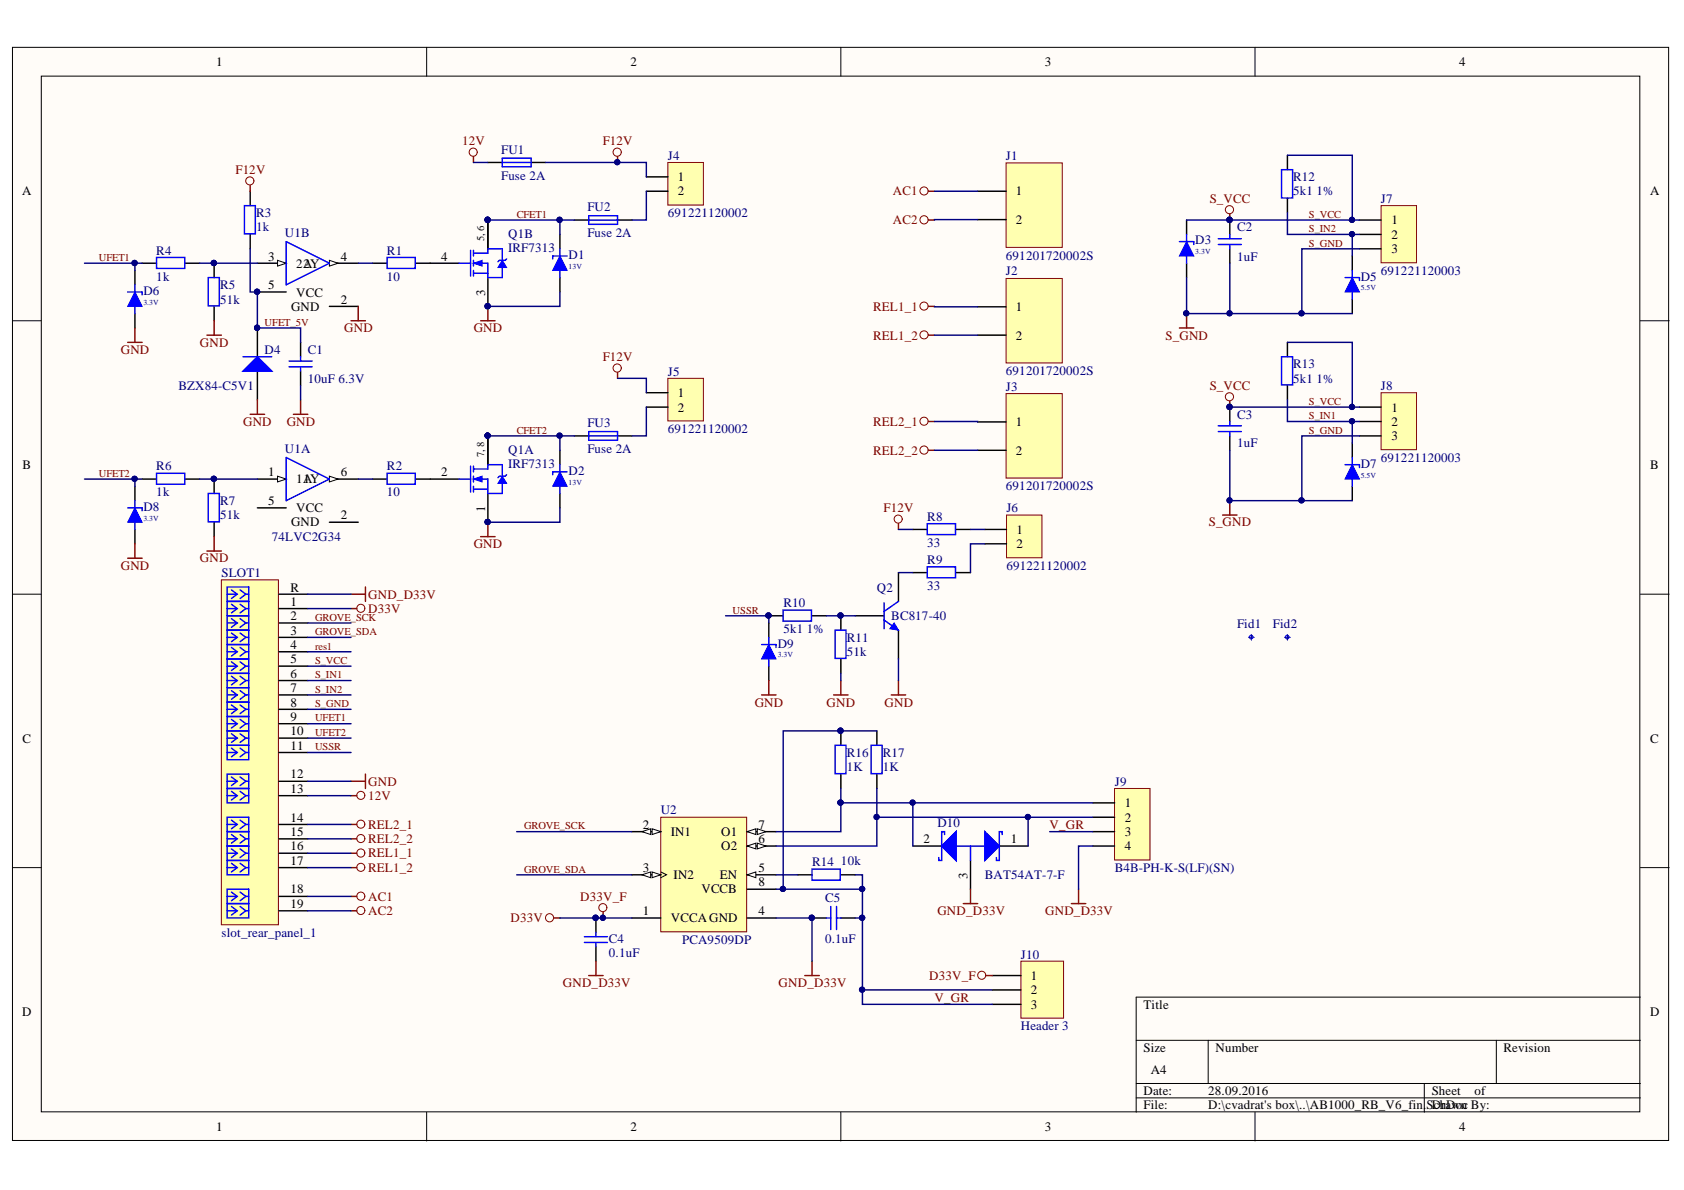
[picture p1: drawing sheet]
<svg xmlns="http://www.w3.org/2000/svg" width="297mm" height="210mm" viewBox="0 0 297 210" stroke-linecap="round" stroke-linejoin="round" font-family="sans-serif">
<defs><g id="words">
<g font-size="2.3">
<text x="38.1" y="11.7">1</text>
<text x="111.2" y="11.7">2</text>
<text x="184.3" y="11.7">3</text>
<text x="257.4" y="11.7">4</text>
<text x="3.9" y="34.5">A</text>
<text x="119.6" y="31.9">1</text>
<text x="119.6" y="34.5">2</text>
<text x="179.2" y="34.5">1</text>
<text x="291.1" y="34.5">A</text>
<text x="179.2" y="39.5">2</text>
<text x="245.4" y="39.5">1</text>
<text x="47.3" y="46">3</text>
<text x="52.3" y="47.2">2A</text>
<text x="53.5" y="47.2">2Y</text>
<text x="60.1" y="46">4</text>
<text x="77.8" y="46">4</text>
<text x="245.4" y="42.1">2</text>
<text x="245.4" y="44.7">3</text>
<text x="47.3" y="51">5</text>
<text x="52.3" y="52.3">VCC</text>
<text x="60.1" y="53.6">2</text>
<text x="85.6" y="52.1" transform="rotate(-90 85.6 52.1)">3</text>
<text x="51.3" y="54.8">GND</text>
<text x="179.2" y="54.9">1</text>
<text x="179.2" y="59.9">2</text>
<text x="119.6" y="70.1">1</text>
<text x="119.6" y="72.6">2</text>
<text x="179.2" y="75.2">1</text>
<text x="245.4" y="72.6">1</text>
<text x="245.4" y="75.1">2</text>
<text x="245.4" y="77.7">3</text>
<text x="4" y="82.7">B</text>
<text x="47.3" y="84">1</text>
<text x="60.1" y="84">6</text>
<text x="77.8" y="84">2</text>
<text x="179.2" y="80.2">2</text>
<text x="291.1" y="82.7">B</text>
<text x="47.3" y="89.1">5</text>
<text x="52.3" y="85.3">1A</text>
<text x="53.5" y="85.3">1Y</text>
<text x="51.3" y="92.9">GND</text>
<text x="52.3" y="90.3">VCC</text>
<text x="60.1" y="91.6">2</text>
<text x="85.6" y="90.2" transform="rotate(-90 85.6 90.2)">1</text>
<text x="179.3" y="94.1">1</text>
<text x="179.3" y="96.7">2</text>
<text x="51.3" y="106.9">1</text>
<text x="51.3" y="104.4">R</text>
<text x="51.3" y="109.4">2</text>
<text x="51.3" y="112">3</text>
<text x="51.3" y="114.5">4</text>
<text x="51.3" y="117">5</text>
<text x="51.3" y="119.6">6</text>
<text x="51.3" y="122.1">7</text>
<text x="51.3" y="124.6">8</text>
<text x="4" y="131">C</text>
<text x="51.3" y="127.2">9</text>
<text x="51.3" y="129.7">10</text>
<text x="291.1" y="131">C</text>
<text x="51.3" y="132.2">11</text>
<text x="51.3" y="137.3">12</text>
<text x="51.3" y="139.8">13</text>
<text x="198.4" y="142.4">1</text>
<text x="51.3" y="144.9">14</text>
<text x="51.3" y="147.4">15</text>
<text x="51.3" y="150">16</text>
<text x="113.4" y="146.2">2</text>
<text x="118.3" y="147.4">IN1</text>
<text x="127.2" y="150">O2</text>
<text x="127.2" y="147.4">O1</text>
<text x="133.8" y="148.7">6</text>
<text x="133.8" y="146.2">7</text>
<text x="162.9" y="148.7">2</text>
<text x="178.3" y="148.7">1</text>
<text x="198.4" y="144.9">2</text>
<text x="198.4" y="147.4">3</text>
<text x="198.4" y="150">4</text>
<text x="51.3" y="152.5">17</text>
<text x="113.4" y="153.8">3</text>
<text x="118.8" y="155.1">IN2</text>
<text x="126.9" y="155.1">EN</text>
<text x="133.8" y="153.8">5</text>
<text x="170.7" y="155" transform="rotate(-90 170.7 155)">3</text>
<text x="51.3" y="157.6">18</text>
<text x="51.3" y="160.1">19</text>
<text x="113.4" y="161.4">1</text>
<text x="123.7" y="157.6">VCCB</text>
<text x="133.8" y="161.4">4</text>
<text x="133.8" y="156.3">8</text>
<text x="118.3" y="162.7">VCCAGND</text>
<text x="181.8" y="172.9">1</text>
<text x="3.9" y="179.2">D</text>
<text x="181.8" y="175.4">2</text>
<text x="181.8" y="177.9">3</text>
<text x="201.7" y="177.9">Title</text>
<text x="291.1" y="179.2">D</text>
<text x="201.7" y="185.6">Size</text>
<text x="214.4" y="185.6">Number</text>
<text x="265.2" y="185.6">Revision</text>
<text x="203" y="189.4">A4</text>
<text x="201.7" y="193.2">Date:</text>
<text x="201.7" y="195.7">File:</text>
<text x="213.1" y="193.2">28.09.2016</text>
<text x="213.1" y="195.7">D:\cvadrat's box\..\AB1000_RB_V6_fin.SchDoc By:</text>
<text x="252.5" y="193.2">Sheet</text>
<text x="252.5" y="195.7">Drawn</text>
<text x="260.1" y="193.2">of</text>
<text x="38.1" y="199.5">1</text>
<text x="111.2" y="199.5">2</text>
<text x="184.3" y="199.5">3</text>
<text x="257.4" y="199.5">4</text>
</g>
<g font-size="2.3" fill="#800000">
<text x="81.5" y="25.6">12V</text>
<text x="106.3" y="25.6">F12V</text>
<text x="41.5" y="30.7">F12V</text>
<text x="157.5" y="34.5">AC1</text>
<text x="213.4" y="35.7">S_VCC</text>
<text x="157.5" y="39.5">AC2</text>
<text x="60.7" y="58.6">GND</text>
<text x="83.6" y="58.6">GND</text>
<text x="154" y="54.8">REL1_1</text>
<text x="154" y="59.9">REL1_2</text>
<text x="205.6" y="59.9">S_GND</text>
<text x="21.3" y="62.4">GND</text>
<text x="35.3" y="61.2">GND</text>
<text x="106.3" y="63.7">F12V</text>
<text x="213.4" y="68.8">S_VCC</text>
<text x="42.9" y="75.1">GND</text>
<text x="50.6" y="75.1">GND</text>
<text x="154" y="75.1">REL2_1</text>
<text x="154" y="80.2">REL2_2</text>
<text x="155.9" y="90.3">F12V</text>
<text x="213.2" y="92.9">S_GND</text>
<text x="21.3" y="100.5">GND</text>
<text x="35.3" y="99.2">GND</text>
<text x="83.6" y="96.7">GND</text>
<text x="65" y="105.6">GND_D33V</text>
<text x="65" y="108.2">D33V</text>
<text x="133.1" y="124.6">GND</text>
<text x="145.8" y="124.6">GND</text>
<text x="156" y="124.6">GND</text>
<text x="65" y="141.1">12V</text>
<text x="65" y="138.6">GND</text>
<text x="65" y="146.2">REL2_1</text>
<text x="65" y="148.7">REL2_2</text>
<text x="185.1" y="146.2">V_GR</text>
<text x="65" y="151.2">REL1_1</text>
<text x="65" y="153.8">REL1_2</text>
<text x="65" y="158.9">AC1</text>
<text x="65" y="161.4">AC2</text>
<text x="102.3" y="158.9">D33V_F</text>
<text x="165.3" y="161.4">GND_D33V</text>
<text x="184.4" y="161.4">GND_D33V</text>
<text x="90.1" y="162.7">D33V</text>
<text x="163.9" y="172.9">D33V_F</text>
<text x="99.3" y="174.1">GND_D33V</text>
<text x="137.3" y="174.1">GND_D33V</text>
<text x="164.8" y="176.7">V_GR</text>
</g>
<g font-size="2.3" fill="#000080">
<text x="88.4" y="27.1">FU1</text>
<text x="117.8" y="28.1">J4</text>
<text x="177.4" y="28.2">J1</text>
<text x="88.4" y="31.7">Fuse 2A</text>
<text x="228.1" y="31.9">R12</text>
<text x="228.1" y="34.5">5k1</text>
<text x="232.2" y="34.5">1%</text>
<text x="243.6" y="35.7">J7</text>
<text x="45.2" y="38.3">R3</text>
<text x="45.2" y="40.8">1k</text>
<text x="50.2" y="41.8">U1B</text>
<text x="89.6" y="41.9">Q1B</text>
<text x="103.6" y="37.3">FU2</text>
<text x="103.6" y="41.8">Fuse 2A</text>
<text x="117.8" y="38.3">691221120002</text>
<text x="218.2" y="40.8">C2</text>
<text x="27.6" y="45">R4</text>
<text x="68.2" y="45">R1</text>
<text x="89.6" y="44.4">IRF7313</text>
<text x="100.3" y="45.7">D1</text>
<text x="177.4" y="45.8">691201720002S</text>
<text x="210.8" y="43.1">D3</text>
<text x="218.2" y="46">1uF</text>
<text x="25.3" y="52.1">D6</text>
<text x="27.6" y="49.5">1k</text>
<text x="38.8" y="51">R5</text>
<text x="38.8" y="53.6">51k</text>
<text x="68.2" y="49.5">10</text>
<text x="177.4" y="48.6">J2</text>
<text x="240" y="49.5">D5</text>
<text x="243.6" y="48.5">691221120003</text>
<text x="46.7" y="62.4">D4</text>
<text x="54.3" y="62.4">C1</text>
<text x="228.1" y="65">R13</text>
<text x="31.5" y="68.8">BZX84-C5V1</text>
<text x="54.3" y="67.5">10uF 6.3V</text>
<text x="117.8" y="66.2">J5</text>
<text x="177.4" y="66.2">691201720002S</text>
<text x="177.4" y="69">J3</text>
<text x="228.1" y="67.5">5k1</text>
<text x="232.2" y="67.5">1%</text>
<text x="243.6" y="68.8">J8</text>
<text x="103.6" y="75.4">FU3</text>
<text x="117.8" y="76.4">691221120002</text>
<text x="218.2" y="73.9">C3</text>
<text x="27.6" y="83">R6</text>
<text x="50.2" y="79.9">U1A</text>
<text x="68.2" y="83">R2</text>
<text x="89.6" y="80">Q1A</text>
<text x="89.6" y="82.6">IRF7313</text>
<text x="100.3" y="83.7">D2</text>
<text x="103.6" y="79.9">Fuse 2A</text>
<text x="218.2" y="78.9">1uF</text>
<text x="240" y="82.5">D7</text>
<text x="243.6" y="81.5">691221120003</text>
<text x="27.6" y="87.5">1k</text>
<text x="38.8" y="89.1">R7</text>
<text x="68.2" y="87.5">10</text>
<text x="177.4" y="86.4">691201720002S</text>
<text x="25.3" y="90.1">D8</text>
<text x="38.8" y="91.6">51k</text>
<text x="48" y="95.4">74LVC2G34</text>
<text x="163.6" y="91.8">R8</text>
<text x="177.5" y="90.3">J6</text>
<text x="39.1" y="101.7">SLOT1</text>
<text x="163.6" y="99.5">R9</text>
<text x="163.6" y="96.4">33</text>
<text x="177.5" y="100.5">691221120002</text>
<text x="138.2" y="107.1">R10</text>
<text x="154.7" y="104.4">Q2</text>
<text x="163.6" y="104.1">33</text>
<text x="138.2" y="111.7">5k1</text>
<text x="142.3" y="111.7">1%</text>
<text x="149.4" y="113.2">R11</text>
<text x="157.2" y="109.4">BC817-40</text>
<text x="218.2" y="110.7">Fid1</text>
<text x="224.5" y="110.7">Fid2</text>
<text x="137.2" y="114.2">D9</text>
<text x="149.4" y="115.8">51k</text>
<text x="149.4" y="133.5">R16</text>
<text x="149.4" y="136">1K</text>
<text x="155.7" y="133.5">R17</text>
<text x="155.7" y="136">1K</text>
<text x="116.5" y="143.6">U2</text>
<text x="196.6" y="138.6">J9</text>
<text x="165.3" y="145.9">D10</text>
<text x="143.3" y="152.8">R14</text>
<text x="148.3" y="152.5">10k</text>
<text x="173.7" y="155.1">BAT54AT-7-F</text>
<text x="196.6" y="153.8">B4B-PH-K-S(LF)(SN)</text>
<text x="145.5" y="159.1">C5</text>
<text x="39.1" y="165.3">slot_rear_panel_1</text>
<text x="107.4" y="166.3">C4</text>
<text x="120.3" y="166.5">PCA9509DP</text>
<text x="145.5" y="166.3">0.1uF</text>
<text x="107.4" y="168.8">0.1uF</text>
<text x="180.1" y="169.1">J10</text>
<text x="180.1" y="181.8">Header 3</text>
</g>
<g font-size="1.9" fill="#800000">
<text x="91.2" y="38.4">CFET1</text>
<text x="230.9" y="38.4">S_VCC</text>
<text x="230.9" y="41">S_IN2</text>
<text x="17.4" y="46.1">UFET1</text>
<text x="230.9" y="43.5">S_GND</text>
<text x="46.7" y="57.5">UFET_5V</text>
<text x="230.9" y="71.4">S_VCC</text>
<text x="91.2" y="76.5">CFET2</text>
<text x="230.9" y="76.5">S_GND</text>
<text x="230.9" y="73.9">S_IN1</text>
<text x="17.4" y="84.1">UFET2</text>
<text x="55.6" y="112">GROVE_SDA</text>
<text x="55.6" y="109.5">GROVE_SCK</text>
<text x="129.2" y="108.2">USSR</text>
<text x="55.6" y="119.6">S_IN1</text>
<text x="55.6" y="117.1">S_VCC</text>
<text x="55.6" y="114.6">res1</text>
<text x="55.6" y="124.7">S_GND</text>
<text x="55.6" y="122.2">S_IN2</text>
<text x="55.6" y="129.8">UFET2</text>
<text x="55.6" y="127.3">UFET1</text>
<text x="55.6" y="132.3">USSR</text>
<text x="92.4" y="146.3">GROVE_SCK</text>
<text x="92.4" y="154">GROVE_SDA</text>
</g>
<g font-size="1.9" fill="#080d02">
<text x="85.4" y="42.6" transform="rotate(-90 85.4 42.6)">5, 6</text>
<text x="85.4" y="80.7" transform="rotate(-90 85.4 80.7)">7, 8</text>
</g>
<g font-size="1.4" fill="#000080">
<text x="100.3" y="47.4">13V</text>
<text x="210.8" y="44.9">3.3V</text>
<text x="25.3" y="53.7">3.3V</text>
<text x="240" y="51.2">5.5V</text>
<text x="100.3" y="85.5">13V</text>
<text x="240" y="84.2">5.5V</text>
<text x="25.3" y="91.8">3.3V</text>
<text x="137.2" y="115.9">3.3V</text>
</g>
</g></defs>
<g fill="#fffcf8" stroke="#000" stroke-width=".18">
<path d="M2.2 8.4h292.1v192.8h-292.1z"/>
<path d="M7.3 13.4h281.9v182.7h-281.9z"/>
</g>
<g fill="none" stroke="#000" stroke-width=".18">
<path d="M75.3 8.4v5M148.3 8.4v5M221.4 8.4v5M2.2 56.6h5.1M289.3 56.6h5.1M2.2 104.8h5.1M289.3 104.8h5.1M2.2 153h5.1M289.3 153h5.1M289.3 175.9h-88.9v20.3M75.3 196.2v5.1M148.3 196.2v5.1"/>
<path d="M200.4 183.5h88.9M200.4 191.1h88.9M200.4 193.7h88.9M213.1 183.5v7.6M221.4 196.2v5.1M251.2 191.1v5.1M263.9 183.5v7.6"/>
</g>
<path d="M177.5 28.7h9.9v14.9h-9.9z" fill="#ffffb0" stroke="#800000" stroke-width=".18"/>
<path d="M172.5 33.7h5M172.5 38.7h5" fill="none" stroke="#000" stroke-width=".25"/>
<path d="M177.5 49.1h9.9v14.9h-9.9z" fill="#ffffb0" stroke="#800000" stroke-width=".18"/>
<path d="M172.5 54.1h5M172.5 59.1h5" fill="none" stroke="#000" stroke-width=".25"/>
<path d="M117.8 28.7h6.3v7.5h-6.3z" fill="#ffffb0" stroke="#800000" stroke-width=".18"/>
<path d="M114 31.2h3.8M114 33.7h3.8" fill="none" stroke="#000" stroke-width=".25"/>
<path d="M117.8 66.7h6.3v7.5h-6.3z" fill="#ffffb0" stroke="#800000" stroke-width=".18"/>
<path d="M114 69.3h3.8M114 71.8h3.8" fill="none" stroke="#000" stroke-width=".25"/>
<path d="M177.5 90.8h6.3v7.6h-6.3z" fill="#ffffb0" stroke="#800000" stroke-width=".18"/>
<path d="M173.7 93.4h3.8M173.7 95.9h3.8" fill="none" stroke="#000" stroke-width=".25"/>
<path d="M243.6 36.3h6.3v10.1h-6.3z" fill="#ffffb0" stroke="#800000" stroke-width=".18"/>
<path d="M239.8 38.8h3.8M239.8 41.4h3.8M239.8 43.9h3.8" fill="none" stroke="#000" stroke-width=".25"/>
<path d="M243.6 69.3h6.3v10h-6.3z" fill="#ffffb0" stroke="#800000" stroke-width=".18"/>
<path d="M239.8 71.8h3.8M239.8 74.3h3.8M239.8 76.9h3.8" fill="none" stroke="#000" stroke-width=".25"/>
<path d="M177.5 69.4h9.9v14.9h-9.9z" fill="#ffffb0" stroke="#800000" stroke-width=".18"/>
<path d="M65.7 46.4h2.6M73.4 46.4h2.5M172.5 74.4h5M172.5 79.4h5M65.7 84.5h2.6M73.4 84.5h7.6M86.1 87v5.1" fill="none" stroke="#000" stroke-width=".25"/>
<path d="M68.3 45.4h4.9v1.9h-4.9zM68.3 83.5h4.9v1.9h-4.9zM81 84.5h2M83 82.2v4.6M83.5 82.7h2.6M83.5 84.5h2.6v2.5M83.5 86.3h2.6M83.5 82.2v1M83.5 84v1M83.5 85.8v1" fill="none" stroke="#00f" stroke-width=".25"/>
<circle cx="86" cy="92.1" r=".46" fill="#000080" stroke="#000080" stroke-width=".18"/>
<path d="M83.5 84.5l1.5-.5v1z" fill="#00f"/>
<path d="M83.5 84.5l1.5-.5v1z" fill="none" stroke="#00f" stroke-width=".18"/>
<path d="M86.1 82v.7M88.6 85.3v1.7h-2.5M88.6 82v2" fill="none" stroke="#00f" stroke-width=".25"/>
<path d="M86.1 76.9v5.1" fill="none" stroke="#000" stroke-width=".25"/>
<circle cx="86" cy="76.8" r=".46" fill="#000080" stroke="#000080" stroke-width=".18"/>
<path d="M88.6 84l.8 1.3h-1.6z" fill="#00f"/>
<path d="M88.6 84l.8 1.3h-1.6z" fill="none" stroke="#00f" stroke-width=".18"/>
<path d="M81 46.4h2M83 44.1v4.6M83.5 44.7h2.6M83.5 46.4h2.6v2.6M83.5 48.2h2.6M83.5 44.1v1.1M83.5 45.9v1M83.5 47.7v1M86.1 82h2.5M89.4 83.7l-.3 .3h-1l-.3 .2" fill="none" stroke="#00f" stroke-width=".25"/>
<path d="M75.9 46.4h5.1M86.1 49v5M86.1 76.9v5.1" fill="none" stroke="#000" stroke-width=".25"/>
<g fill="#000080" stroke="#000080" stroke-width=".18">
<circle cx="86" cy="76.8" r=".46"/>
<circle cx="86" cy="92.1" r=".46"/>
<circle cx="86" cy="54" r=".46"/>
</g>
<path d="M83.5 46.4l1.5-.5v1z" fill="#00f"/>
<path d="M83.5 46.4l1.5-.5v1z" fill="none" stroke="#00f" stroke-width=".18"/>
<path d="M86.1 43.9v.8M88.6 47.2v1.8h-2.5M88.6 43.9v2" fill="none" stroke="#00f" stroke-width=".25"/>
<path d="M86.1 38.8v5.1" fill="none" stroke="#000" stroke-width=".25"/>
<circle cx="86" cy="38.8" r=".46" fill="#000080" stroke="#000080" stroke-width=".18"/>
<path d="M88.6 45.9l.8 1.3h-1.6z" fill="#00f"/>
<path d="M88.6 45.9l.8 1.3h-1.6z" fill="none" stroke="#00f" stroke-width=".18"/>
<path d="M86.1 43.9h2.5M89.4 45.7l-.3 .2h-1l-.3 .3M97.5 45.2h2.5M98.8 43.9v5.1" fill="none" stroke="#00f" stroke-width=".25"/>
<path d="M86.1 38.8v5.1M98.8 41.4v2.5M98.8 49v2.5" fill="none" stroke="#000" stroke-width=".25"/>
<g fill="#000080" stroke="#000080" stroke-width=".18">
<circle cx="86" cy="38.8" r=".46"/>
<circle cx="86" cy="54" r=".46"/>
</g>
<path d="M98.8 45.2l1.2 2.5h-2.5z" fill="#00f"/>
<path d="M98.8 45.2l1.2 2.5h-2.5z" fill="none" stroke="#00f" stroke-width=".18"/>
<path d="M97.5 45.2v.5M97.5 83.2h2.5M98.8 82v5" fill="none" stroke="#00f" stroke-width=".25"/>
<path d="M98.8 79.4v2.6M98.8 87v2.6" fill="none" stroke="#000" stroke-width=".25"/>
<path d="M98.8 83.2l1.2 2.6h-2.5z" fill="#00f"/>
<path d="M98.8 83.2l1.2 2.6h-2.5z" fill="none" stroke="#00f" stroke-width=".18"/>
<path d="M97.5 83.2v.5" fill="none" stroke="#00f" stroke-width=".25"/>
<path d="M83.5 27.6v1.1M84.8 56.6h2.5M86.1 54v2.6M108.9 65.7v1M84.8 94.7h2.5M86.1 92.1v2.6" fill="none" stroke="#800000" stroke-width=".25"/>
<g fill="#000080" stroke="#000080" stroke-width=".18">
<circle cx="86" cy="54" r=".46"/>
<circle cx="86" cy="92.1" r=".46"/>
<circle cx="45.3" cy="51.5" r=".46"/>
</g>
<g fill="none" stroke="#800000" stroke-width=".18">
<circle cx="83.5" cy="26.8" r=".72"/>
<circle cx="108.9" cy="64.9" r=".72"/>
</g>
<path d="M45.4 51.5h5.1M58.1 54h5.1M58.1 46.4h5.1" fill="none" stroke="#000" stroke-width=".25"/>
<path d="M58.1 45.9l1.5 .5-1.5 .5z" fill="#fffcf8"/>
<path d="M58.1 45.9l1.5 .5-1.5 .5z" fill="none" stroke="#000" stroke-width=".18"/>
<path d="M45.4 46.4h5.1" fill="none" stroke="#000" stroke-width=".25"/>
<path d="M49 45.9l1.5 .5-1.5 .5z" fill="#fffcf8"/>
<path d="M49 45.9l1.5 .5-1.5 .5z" fill="none" stroke="#000" stroke-width=".18"/>
<path d="M50.5 42.6l7.6 3.8-7.6 3.8z" fill="none" stroke="#00f" stroke-width=".25"/>
<circle cx="45.3" cy="51.5" r=".46" fill="#000080" stroke="#000080" stroke-width=".18"/>
<path d="M45.4 89.6h5.1M45.4 84.5h5.1M58.1 92.1h5.1" fill="none" stroke="#000" stroke-width=".25"/>
<path d="M49 84l1.5 .5-1.5 .5z" fill="#fffcf8"/>
<path d="M49 84l1.5 .5-1.5 .5z" fill="none" stroke="#000" stroke-width=".18"/>
<path d="M58.1 84.5h5.1" fill="none" stroke="#000" stroke-width=".25"/>
<path d="M58.1 84l1.5 .5-1.5 .5z" fill="#fffcf8"/>
<path d="M58.1 84l1.5 .5-1.5 .5z" fill="none" stroke="#000" stroke-width=".18"/>
<path d="M88.6 28.7h5.1M88.6 27.9h5.1v1.5h-5.1zM103.8 38.8h5.1M103.8 38.1h5.1v1.5h-5.1zM103.8 76.1h5.1v1.5h-5.1zM103.8 76.9h5.1M50.5 80.7l7.6 3.8-7.6 3.8z" fill="none" stroke="#00f" stroke-width=".25"/>
<path d="M86.1 28.7h2.5M93.7 28.7h2.5M101.3 38.8h2.5M108.9 38.8h2.6M101.3 76.9h2.5M108.9 76.9h2.6" fill="none" stroke="#000" stroke-width=".25"/>
<g fill="none" stroke="#800000" stroke-width=".18">
<circle cx="108.9" cy="26.8" r=".72"/>
<circle cx="163" cy="38.8" r=".72"/>
<circle cx="163" cy="33.7" r=".72"/>
<circle cx="163" cy="54" r=".72"/>
<circle cx="163" cy="59.1" r=".72"/>
<circle cx="163" cy="79.4" r=".72"/>
<circle cx="163" cy="74.3" r=".72"/>
<circle cx="63.6" cy="140.3" r=".71"/>
</g>
<path d="M108.9 27.6v1.1M163.8 33.7h1M163.8 38.8h1M163.8 54h1M163.8 59.1h1M163.8 74.3h1M163.8 79.4h1M61.9 137.8h2.6M64.5 136.5v2.6M61.9 140.3h1" fill="none" stroke="#800000" stroke-width=".25"/>
<circle cx="108.9" cy="28.6" r=".46" fill="#000080" stroke="#000080" stroke-width=".18"/>
<path d="M39 102.3h10.1v60.8h-10.1z" fill="#ffffb0" stroke="#800000" stroke-width=".18"/>
<g fill="none" stroke="#00f" stroke-width=".25">
<path d="M43.1 36.3h1.9v4.9h-1.9zM27.6 45.4h5v1.9h-5zM36.7 49h2v5h-2zM27.6 83.5h5v1.9h-5zM36.7 87h2v5h-2zM40.1 106.1h3.8v2.5h-3.8zM40.1 108.6h3.8v2.6h-3.8zM40.1 111.2h3.8v2.5h-3.8zM40.1 113.7h3.8v2.5h-3.8zM40.1 116.2h3.8v2.6h-3.8zM40.1 118.8h3.8v2.5h-3.8zM40.1 103.5h3.8v2.6h-3.8z"/>
<path d="M40.1 107.3h1.7M40.1 109.9h1.7M40.1 112.4h1.7M40.1 115h1.7M40.1 117.5h1.7M40.1 104.8h1.7M40.8 106.6l1 .7-1 .8M40.8 109.1l1 .8-1 .7M40.8 111.7l1 .7-1 .8M40.8 114.2l1 .8-1 .7M40.8 116.7l1 .8-1 .8M40.8 119.3l1 .7-1 .8"/>
<path d="M40.8 104l1 .8-1 .8M42.3 106.6l1.1 .7M42.3 109.1l1.1 .8M42.3 111.7l1.1 .7M42.3 114.2l1.1 .8M42.3 116.7l1.1 .8M42.3 119.3l1.1 .7M42.3 104l1.1 .8M43.4 107.3l-1.1 .8M43.4 107.3h.5M43.4 109.9l-1.1 .7M43.4 109.9h.5"/>
<path d="M43.4 112.4l-1.1 .8M43.4 112.4h.5M43.4 115l-1.1 .7M43.4 115h.5M43.4 117.5l-1.1 .8M43.4 117.5h.5M43.4 104.8l-1.1 .8M43.4 104.8h.5M40.1 121.3h3.8v2.5h-3.8zM40.1 136.5h3.8v2.6h-3.8zM40.1 139.1h3.8v2.5h-3.8zM40.1 123.8h3.8v2.6h-3.8z"/>
<path d="M40.1 126.4h3.8v2.5h-3.8zM40.1 128.9h3.8v2.6h-3.8zM40.1 131.5h3.8v2.5h-3.8zM40.1 120h1.7M40.1 122.6h1.7M40.1 137.8h1.7M40.1 125.1h1.7M40.1 127.7h1.7M40.1 130.2h1.7M40.1 132.7h1.7M40.8 121.8l1 .8-1 .7M40.8 137l1 .8-1 .8"/>
<path d="M40.8 139.6l1 .7-1 .8M40.8 124.4l1 .7-1 .8M40.8 126.9l1 .8-1 .7M40.8 129.4l1 .8-1 .8M40.8 132l1 .7-1 .8M42.3 121.8l1.1 .8M42.3 137l1.1 .8M42.3 139.6l1.1 .7M42.3 124.4l1.1 .7M42.3 126.9l1.1 .8M42.3 129.4l1.1 .8M42.3 132l1.1 .7"/>
<path d="M43.4 120l-1.1 .8M43.4 120h.5M43.4 122.6l-1.1 .7M43.4 122.6h.5M43.4 137.8l-1.1 .8M43.4 137.8h.5M43.4 125.1l-1.1 .8M43.4 125.1h.5M43.4 127.7l-1.1 .7M43.4 127.7h.5M43.4 130.2l-1.1 .8M43.4 130.2h.5"/>
<path d="M43.4 132.7l-1.1 .8M43.4 132.7h.5M40.1 144.2h3.8v2.5h-3.8zM40.1 146.7h3.8v2.5h-3.8zM40.1 149.2h3.8v2.6h-3.8zM40.1 151.8h3.8v2.5h-3.8zM40.1 156.8h3.8v2.6h-3.8zM40.1 159.4h3.8v2.5h-3.8zM40.1 140.3h1.7M40.1 145.4h1.7M40.1 148h1.7M40.1 150.5h1.7"/>
<path d="M40.1 153h1.7M40.1 158.1h1.7M40.8 144.7l1 .7-1 .8M40.8 147.2l1 .8-1 .7M40.8 149.7l1 .8-1 .8M40.8 152.3l1 .7-1 .8M40.8 157.4l1 .7-1 .8M40.8 159.9l1 .8-1 .7M42.3 144.7l1.1 .7M42.3 147.2l1.1 .8M42.3 149.7l1.1 .8M42.3 152.3l1.1 .7"/>
<path d="M42.3 157.4l1.1 .7M42.3 159.9l1.1 .8M43.4 140.3l-1.1 .8M43.4 140.3h.5M43.4 145.4l-1.1 .8M43.4 145.4h.5M43.4 148l-1.1 .7M43.4 148h.5M43.4 150.5l-1.1 .8M43.4 150.5h.5M43.4 153l-1.1 .8M43.4 153h.5"/>
<path d="M43.4 158.1l-1.1 .8M43.4 158.1h.5M40.1 160.7h1.7M43.4 160.7l-1.1 .7M43.4 160.7h.5"/>
</g>
<g fill="none" stroke="#000" stroke-width=".25">
<path d="M44.1 33.7v2.6M25.1 46.4h2.5M32.7 46.4h2.5M37.8 46.4v2.6M37.8 54v2.6M44.1 41.4v2.5M45.4 57.8v5.1M45.4 65.5v5M25.1 84.5h2.5M32.7 84.5h2.5M37.8 84.5v2.5M37.8 92.1v2.6"/>
<path d="M49.2 107.3h5.1M49.2 109.9h5.1M49.2 112.4h5.1M49.2 115h5.1M49.2 117.5h5.1M49.2 104.8h5.1M49.2 120h5.1M49.2 122.6h5.1M49.2 125.1h5.1M49.2 127.7h5.1M49.2 130.2h5.1M49.2 132.7h5.1"/>
<path d="M49.2 137.8h5.1M49.2 140.3h5.1M49.2 145.4h5.1M49.2 148h5.1M49.2 150.5h5.1M49.2 153h5.1M49.2 158.1h5.1M49.2 160.7h5.1"/>
</g>
<g fill="none" stroke="#800000" stroke-width=".18">
<circle cx="63.6" cy="150.5" r=".72"/>
<circle cx="63.6" cy="158.1" r=".72"/>
<circle cx="63.6" cy="145.4" r=".71"/>
<circle cx="63.6" cy="147.9" r=".71"/>
<circle cx="63.6" cy="153" r=".71"/>
<circle cx="63.6" cy="160.6" r=".71"/>
</g>
<path d="M36.5 59.1h2.5M37.8 56.6v2.5M36.5 97.2h2.5M37.8 94.7v2.5M61.9 145.4h1M61.9 148h1M61.9 150.5h1M61.9 153h1M61.9 158.1h1M61.9 160.7h1" fill="none" stroke="#800000" stroke-width=".25"/>
<g fill="#000080" stroke="#000080" stroke-width=".18">
<circle cx="37.7" cy="46.4" r=".47"/>
<circle cx="37.7" cy="84.5" r=".46"/>
<circle cx="45.3" cy="57.8" r=".46"/>
</g>
<path d="M42.9 65.5l2.5-2.6 2.5 2.6z" fill="#00f"/>
<path d="M42.9 65.5l2.5-2.6 2.5 2.6zM42.9 62.9h5M51 63.7h4.1M51 64.7h4.1M53 62.9v.8M53 64.7v.8M155.9 109.4l2.6 1.8M155.9 106.3v4.6M158.5 106.1l-2.6 1.8" fill="none" stroke="#00f" stroke-width=".25"/>
<circle cx="45.3" cy="57.8" r=".46" fill="#000080" stroke="#000080" stroke-width=".18"/>
<path d="M44.1 32.7v1M61.9 56.6h2.6M63.2 54v2.6M44.1 73.1h2.6M45.4 70.5v2.6M51.8 73.1h2.5M53 70.5v2.6" fill="none" stroke="#800000" stroke-width=".25"/>
<circle cx="44.1" cy="31.9" r=".72" fill="none" stroke="#800000" stroke-width=".18"/>
<path d="M53 60.4v2.5M53 65.5v2.5M150.9 108.6h5M158.5 101v5.1M158.5 111.2v5" fill="none" stroke="#000" stroke-width=".25"/>
<path d="M157.7 109.9l.8 1.3-1.5-.3z" fill="#00f"/>
<path d="M157.7 109.9l.8 1.3-1.5-.3z" fill="none" stroke="#00f" stroke-width=".18"/>
<g fill="none" stroke="#000" stroke-width=".25">
<path d="M216.9 38.8v2.6M227.1 27.4v2.5M227.1 35v2.5M216.9 43.9v2.5M216.9 71.8v2.5M216.9 76.9v2.5M227.1 60.4v2.5M227.1 68v2.5M161 93.4h2.6M168.6 93.4h2.6M135.6 109.9v2.5M135.6 117.5v2.5"/>
<path d="M148.3 108.6v2.6M148.3 116.2v2.6M161 101h2.6M168.6 101h2.6"/>
</g>
<g fill="none" stroke="#00f" stroke-width=".25">
<path d="M226 29.9h2v5h-2zM214.9 42.1h4.1M214.9 43.1h4.1M216.9 41.4v.7M216.9 43.1v.8M214.9 75.1h4.1M214.9 76.1h4.1M216.9 74.3v.8M216.9 76.1v.8M226 62.9h2v5h-2zM163.6 100h4.9v1.9h-4.9zM163.6 92.4h4.9v1.9h-4.9z"/>
<path d="M134.3 113.7h2.6M135.6 112.4v5.1M147.3 111.2h1.9v4.9h-1.9z"/>
</g>
<circle cx="158.4" cy="91.6" r=".71" fill="none" stroke="#800000" stroke-width=".18"/>
<path d="M158.5 92.4v1M147 122.6h2.6M148.3 120v2.6M157.2 122.6h2.5M158.5 120v2.6" fill="none" stroke="#800000" stroke-width=".25"/>
<g fill="#000080" stroke="#000080" stroke-width=".18">
<circle cx="148.3" cy="108.6" r=".46"/>
<circle cx="216.9" cy="38.8" r=".46"/>
<circle cx="216.9" cy="71.8" r=".46"/>
</g>
<path d="M135.6 113.7l1.3 2.5h-2.6z" fill="#00f"/>
<path d="M135.6 113.7l1.3 2.5h-2.6z" fill="none" stroke="#00f" stroke-width=".18"/>
<path d="M208 42.6h2.6M209.3 41.4v5M136.9 113.7v.5" fill="none" stroke="#00f" stroke-width=".25"/>
<path d="M216.9 37.8v1M208 57.8h2.6M209.3 55.3v2.5M216.9 70.8v1M215.7 90.8h2.5M216.9 88.3v2.5" fill="none" stroke="#800000" stroke-width=".25"/>
<g fill="#000080" stroke="#000080" stroke-width=".18">
<circle cx="209.2" cy="55.3" r=".46"/>
<circle cx="216.9" cy="88.3" r=".46"/>
<circle cx="216.9" cy="38.8" r=".46"/>
<circle cx="216.9" cy="71.8" r=".46"/>
</g>
<g fill="none" stroke="#800000" stroke-width=".18">
<circle cx="216.9" cy="37" r=".72"/>
<circle cx="216.9" cy="70" r=".72"/>
</g>
<path d="M209.3 38.8v2.6M209.3 46.4v2.6" fill="none" stroke="#000" stroke-width=".25"/>
<path d="M209.3 42.6l1.3 2.6h-2.6z" fill="#00f"/>
<path d="M209.3 42.6l1.3 2.6h-2.6z" fill="none" stroke="#00f" stroke-width=".18"/>
<path d="M210.6 42.6v.5M237.3 49h2.5M238.5 47.7v5.1" fill="none" stroke="#00f" stroke-width=".25"/>
<path d="M238.5 45.2v2.5M238.5 52.8v2.5" fill="none" stroke="#000" stroke-width=".25"/>
<path d="M238.5 49l1.3 2.5h-2.5z" fill="#00f"/>
<path d="M238.5 49l1.3 2.5h-2.5z" fill="none" stroke="#00f" stroke-width=".18"/>
<path d="M239.8 49v.5M237.3 82h2.5M238.5 80.7v5.1" fill="none" stroke="#00f" stroke-width=".25"/>
<path d="M238.5 78.2v2.5M238.5 85.8v2.5" fill="none" stroke="#000" stroke-width=".25"/>
<path d="M238.5 82l1.3 2.5h-2.5z" fill="#00f"/>
<path d="M238.5 82l1.3 2.5h-2.5z" fill="none" stroke="#00f" stroke-width=".18"/>
<path d="M22.5 89.6h2.6M23.8 88.3v5.1M239.8 82v.5" fill="none" stroke="#00f" stroke-width=".25"/>
<path d="M134.3 122.6h2.6M135.6 120v2.6" fill="none" stroke="#800000" stroke-width=".25"/>
<path d="M23.8 85.8v2.5M23.8 93.4v2.5" fill="none" stroke="#000" stroke-width=".25"/>
<path d="M23.8 89.6l1.3 2.5h-2.6z" fill="#00f"/>
<path d="M23.8 89.6l1.3 2.5h-2.6z" fill="none" stroke="#00f" stroke-width=".18"/>
<path d="M22.5 51.5h2.6M23.8 50.2v5.1M25.1 89.6v.5" fill="none" stroke="#00f" stroke-width=".25"/>
<path d="M23.8 47.7v2.5M23.8 55.3v2.5" fill="none" stroke="#000" stroke-width=".25"/>
<path d="M23.8 51.5l1.3 2.5h-2.6z" fill="#00f"/>
<path d="M23.8 51.5l1.3 2.5h-2.6z" fill="none" stroke="#00f" stroke-width=".18"/>
<path d="M25.1 51.5v.5" fill="none" stroke="#00f" stroke-width=".25"/>
<path d="M23.8 57.8v2.6M22.5 60.4h2.6M22.5 98.5h2.6M23.8 95.9v2.6" fill="none" stroke="#800000" stroke-width=".25"/>
<circle cx="220.7" cy="112.4" r=".33" fill="#c0c0c0" stroke="#00f" stroke-width=".18"/>
<path d="M220.2 112.4h1M220.7 111.9v1" fill="none" stroke="#0000b4" stroke-width=".18"/>
<circle cx="227" cy="112.4" r=".33" fill="#c0c0c0" stroke="#00f" stroke-width=".18"/>
<path d="M226.6 112.4h1M227.1 111.9v1" fill="none" stroke="#0000b4" stroke-width=".18"/>
<path d="M61.9 104.8h2.6M61.9 107.3h1M64.5 103.5v2.6M97.7 161.9h1.1M103.8 172.1h2.6M105.1 169.5v2.6" fill="none" stroke="#800000" stroke-width=".25"/>
<g fill="none" stroke="#800000" stroke-width=".18">
<circle cx="63.6" cy="107.3" r=".71"/>
<circle cx="96.9" cy="161.9" r=".72"/>
</g>
<path d="M148.3 128.9v2.6M148.3 136.5v2.6M154.7 128.9v2.6M154.7 136.5v2.6M171.2 151.8v5M176.3 149.2h5M105.1 161.9v2.6M105.1 167v2.5" fill="none" stroke="#000" stroke-width=".25"/>
<g fill="#000080" stroke="#000080" stroke-width=".18">
<circle cx="105.1" cy="161.9" r=".47"/>
<circle cx="148.3" cy="128.9" r=".47"/>
</g>
<path d="M147.3 131.5h1.9v5h-1.9zM153.7 131.5h1.9v5h-1.9zM103.1 166.2h4M103.1 165.2h4M105.1 164.5v.7M105.1 166.2v.8" fill="none" stroke="#00f" stroke-width=".25"/>
<path d="M173.7 146.7l2.6 2.5-2.6 2.6z" fill="#00f"/>
<path d="M173.7 146.7l2.6 2.5-2.6 2.6z" fill="none" stroke="#00f" stroke-width=".25"/>
<path d="M161 149.2h5.1" fill="none" stroke="#000" stroke-width=".25"/>
<path d="M166.1 149.2l2.5-2.5v5.1z" fill="#00f"/>
<path d="M166.1 149.2l2.5-2.5v5.1z" fill="none" stroke="#00f" stroke-width=".25"/>
<path d="M166.1 149.2l2.5-2.5v5.1z" fill="#00f"/>
<path d="M166.1 149.2l2.5-2.5v5.1zM166.6 147.2v-.5h-.5v5.1h-.5v-.5M168.6 149.2h5.1M171.2 149.2v2.6M176.8 147.2v-.5h-.5v5.1h-.5v-.5" fill="none" stroke="#00f" stroke-width=".25"/>
<path d="M169.9 159.4h2.6M171.2 156.8v2.6M189 159.4h2.5M190.2 156.8v2.6" fill="none" stroke="#800000" stroke-width=".25"/>
<path d="M196.6 139.1h6.2v12.6h-6.2z" fill="#ffffb0" stroke="#800000" stroke-width=".18"/>
<path d="M135.6 108.6h2.5M143.2 108.6h2.6M192.8 141.6h3.8M192.8 144.2h3.8M192.8 146.7h3.8M192.8 149.2h3.8" fill="none" stroke="#000" stroke-width=".25"/>
<circle cx="135.6" cy="108.6" r=".46" fill="#000080" stroke="#000080" stroke-width=".18"/>
<path d="M138.1 107.6h5v2h-5z" fill="none" stroke="#00f" stroke-width=".25"/>
<path d="M116.5 144.2h15.2v20.2h-15.2z" fill="#ffffb0" stroke="#800000" stroke-width=".18"/>
<path d="M111.5 146.7h5" fill="none" stroke="#000" stroke-width=".25"/>
<path d="M115 146.2l1.5 .5-1.5 .5z" fill="#fffcf8"/>
<path d="M115 146.2l1.5 .5-1.5 .5z" fill="none" stroke="#000" stroke-width=".18"/>
<path d="M113.2 146.7l1.6-.5v1z" fill="#fffcf8"/>
<path d="M113.2 146.7l1.6-.5v1z" fill="none" stroke="#000" stroke-width=".18"/>
<path d="M131.8 149.2h5.1" fill="none" stroke="#000" stroke-width=".25"/>
<path d="M131.8 149.2l1.5-.5v1z" fill="#fffcf8"/>
<path d="M131.8 149.2l1.5-.5v1z" fill="none" stroke="#000" stroke-width=".18"/>
<path d="M133.6 148.7l1.5 .5-1.5 .5z" fill="#fffcf8"/>
<path d="M133.6 148.7l1.5 .5-1.5 .5z" fill="none" stroke="#000" stroke-width=".18"/>
<path d="M131.8 146.7h5.1" fill="none" stroke="#000" stroke-width=".25"/>
<path d="M131.8 146.7l1.5-.5v1z" fill="#fffcf8"/>
<path d="M131.8 146.7l1.5-.5v1z" fill="none" stroke="#000" stroke-width=".18"/>
<path d="M133.6 146.2l1.5 .5-1.5 .5z" fill="#fffcf8"/>
<path d="M133.6 146.2l1.5 .5-1.5 .5z" fill="none" stroke="#000" stroke-width=".18"/>
<path d="M131.8 154.3h5.1M131.8 161.9h5.1" fill="none" stroke="#000" stroke-width=".25"/>
<path d="M131.8 154.3l1.5-.5v1z" fill="#fffcf8"/>
<path d="M116.5 153.8l1.1 .5-1.1 .5M131.8 154.3l1.5-.5v1z" fill="none" stroke="#000" stroke-width=".18"/>
<path d="M111.5 154.3h5M131.8 156.8h5.1" fill="none" stroke="#000" stroke-width=".25"/>
<path d="M115 153.8l1.5 .5-1.5 .5z" fill="#fffcf8"/>
<path d="M115 153.8l1.5 .5-1.5 .5z" fill="none" stroke="#000" stroke-width=".18"/>
<path d="M113.2 154.3l1.6-.5v1z" fill="#fffcf8"/>
<path d="M113.2 154.3l1.6-.5v1z" fill="none" stroke="#000" stroke-width=".18"/>
<path d="M140.7 154.3h2.5M148.3 154.3h2.6M111.5 161.9h5" fill="none" stroke="#000" stroke-width=".25"/>
<circle cx="106.3" cy="160.1" r=".71" fill="none" stroke="#800000" stroke-width=".18"/>
<path d="M106.4 160.9v1M142 172.1h2.5M143.2 169.5v2.6" fill="none" stroke="#800000" stroke-width=".25"/>
<circle cx="106.3" cy="161.9" r=".46" fill="#000080" stroke="#000080" stroke-width=".18"/>
<path d="M143.2 153.3h5v1.9h-5z" fill="none" stroke="#00f" stroke-width=".25"/>
<path d="M180.1 169.5h7.5v10.1h-7.5z" fill="#ffffb0" stroke="#800000" stroke-width=".18"/>
<path d="M143.2 161.9h2.6M148.3 161.9h2.6M175 172.1h5.1M175 174.6h5.1M175 177.2h5.1" fill="none" stroke="#000" stroke-width=".25"/>
<circle cx="173.2" cy="172" r=".71" fill="none" stroke="#800000" stroke-width=".18"/>
<path d="M174 172.1h1" fill="none" stroke="#800000" stroke-width=".25"/>
<g fill="none" stroke="#000080" stroke-width=".25">
<path d="M83.5 28.7h2.6M86.1 38.8h15.2M96.2 28.7h17.8v2.5M98.8 38.8v2.6M114 33.7v5.1h-2.5M164.8 33.7h7.7M172.5 38.7l-7.7 .1M209.3 38.8h30.5M227.1 27.4h11.4v11.4M227.1 37.5v3.9h12.7M14.9 46.4h10.2M23.8 46.4v1.3"/>
<path d="M35.2 46.4h10.2M44.1 43.9v7.6h1.3v6.3h7.6v2.6M63.2 46.4h2.5M98.8 51.5v2.5h-12.7M164.8 54l7.7 .1M164.8 59.1h7.7M216.9 46.4v8.9M229.6 55.3h8.9M238.5 41.4v3.8M239.8 43.9h-10.2v11.4h-20.3v-6.3M53 68v2.5M86.1 76.9h15.2"/>
<path d="M98.8 76.9v2.5M108.9 66.7h5.1v2.6M114 71.8v5.1h-2.5M164.8 74.3l7.7 .1M164.8 79.4h7.7M216.9 71.8h22.9M227.1 60.4h11.4v11.4M227.1 70.5v3.8h12.7M238.5 74.3v3.9M239.8 76.9h-10.2v11.4h-12.7v-8.9M14.9 84.5h10.2M23.8 84.5v1.3"/>
<path d="M35.2 84.5h10.2M63.2 84.5h2.5M98.8 89.6v2.5h-12.7M158.5 93.4h2.5M171.2 93.4h2.5M173.7 95.9h-2.5v5.1M229.6 88.3h8.9M54.3 104.8h7.6M54.3 107.3h7.6M54.3 109.9h7.6M54.3 112.4h7.6M54.3 115h7.6"/>
<path d="M54.3 117.5h7.6M128 108.6h7.6v1.3M145.8 108.6h5.1M148.3 118.8v1.2M158.5 101h2.5M158.5 116.2v3.8M54.3 137.8h7.6M54.3 120h7.6M54.3 122.6h7.6M54.3 125.1h7.6M54.3 127.7h7.6M54.3 130.2h7.6"/>
<path d="M54.3 132.7h7.6M148.3 139.1v2.5M154.7 128.9h-16.6v27.9M154.7 139.1v10.1h-17.8M54.3 145.4h7.6M54.3 148h7.6M54.3 150.5h7.6M54.3 153h7.6M54.3 158.1h7.6M54.3 140.3h7.6M91.1 146.7h20.4M91.1 154.3h20.4"/>
<path d="M136.9 156.8h15.2v17.8h22.9M136.9 154.3h3.8M148.3 141.6v5.1h-11.4M148.3 141.6h44.5M150.9 154.3h1.2v2.5M154.7 144.2h38.1M161 141.6v7.6M181.3 144.2v5M185.2 146.7h7.6M192.8 149.2h-2.6v7.6M54.3 160.7h7.6M98.8 161.9h12.7"/>
<path d="M136.9 161.9h6.3v7.6M150.9 161.9h1.2M152.1 174.6v2.6h22.9"/>
</g>
<g fill="#000080" stroke="#000080" stroke-width=".18">
<circle cx="108.9" cy="28.6" r=".46"/>
<circle cx="98.7" cy="38.8" r=".47"/>
<circle cx="98.7" cy="76.8" r=".46"/>
<circle cx="86" cy="92.1" r=".46"/>
<circle cx="86" cy="54" r=".46"/>
<circle cx="37.7" cy="46.4" r=".47"/>
<circle cx="37.7" cy="84.5" r=".46"/>
<circle cx="45.3" cy="57.8" r=".46"/>
<circle cx="45.3" cy="51.5" r=".46"/>
<circle cx="238.5" cy="38.8" r=".46"/>
<circle cx="238.5" cy="71.8" r=".46"/>
<circle cx="229.6" cy="88.3" r=".46"/>
<circle cx="216.9" cy="88.3" r=".46"/>
<circle cx="238.5" cy="41.3" r=".46"/>
<circle cx="216.9" cy="38.8" r=".46"/>
<circle cx="216.9" cy="55.3" r=".46"/>
<circle cx="238.5" cy="74.3" r=".46"/>
<circle cx="229.6" cy="55.3" r=".46"/>
<circle cx="23.7" cy="46.4" r=".47"/>
<circle cx="23.7" cy="84.5" r=".46"/>
<circle cx="148.3" cy="141.6" r=".46"/>
<circle cx="135.6" cy="108.6" r=".46"/>
<circle cx="148.3" cy="108.6" r=".46"/>
<circle cx="143.2" cy="161.9" r=".46"/>
<circle cx="138.1" cy="156.8" r=".46"/>
<circle cx="148.3" cy="128.9" r=".47"/>
<circle cx="86" cy="76.8" r=".46"/>
<circle cx="86" cy="38.8" r=".46"/>
<circle cx="154.6" cy="144.1" r=".46"/>
<circle cx="181.3" cy="144.1" r=".46"/>
<circle cx="209.2" cy="55.3" r=".46"/>
<circle cx="216.9" cy="71.8" r=".46"/>
<circle cx="105.1" cy="161.9" r=".47"/>
<circle cx="106.3" cy="161.9" r=".46"/>
<circle cx="161" cy="141.6" r=".46"/>
<circle cx="152.1" cy="161.9" r=".47"/>
<circle cx="152.1" cy="174.6" r=".46"/>
<circle cx="152.1" cy="156.8" r=".46"/>
</g>
<path d="M146.5 159.9v4.1M147.6 159.9v4.1M145.8 161.9h.7M147.6 161.9h.7" fill="none" stroke="#00f" stroke-width=".25"/>
<use href="#words"/>
</svg>
